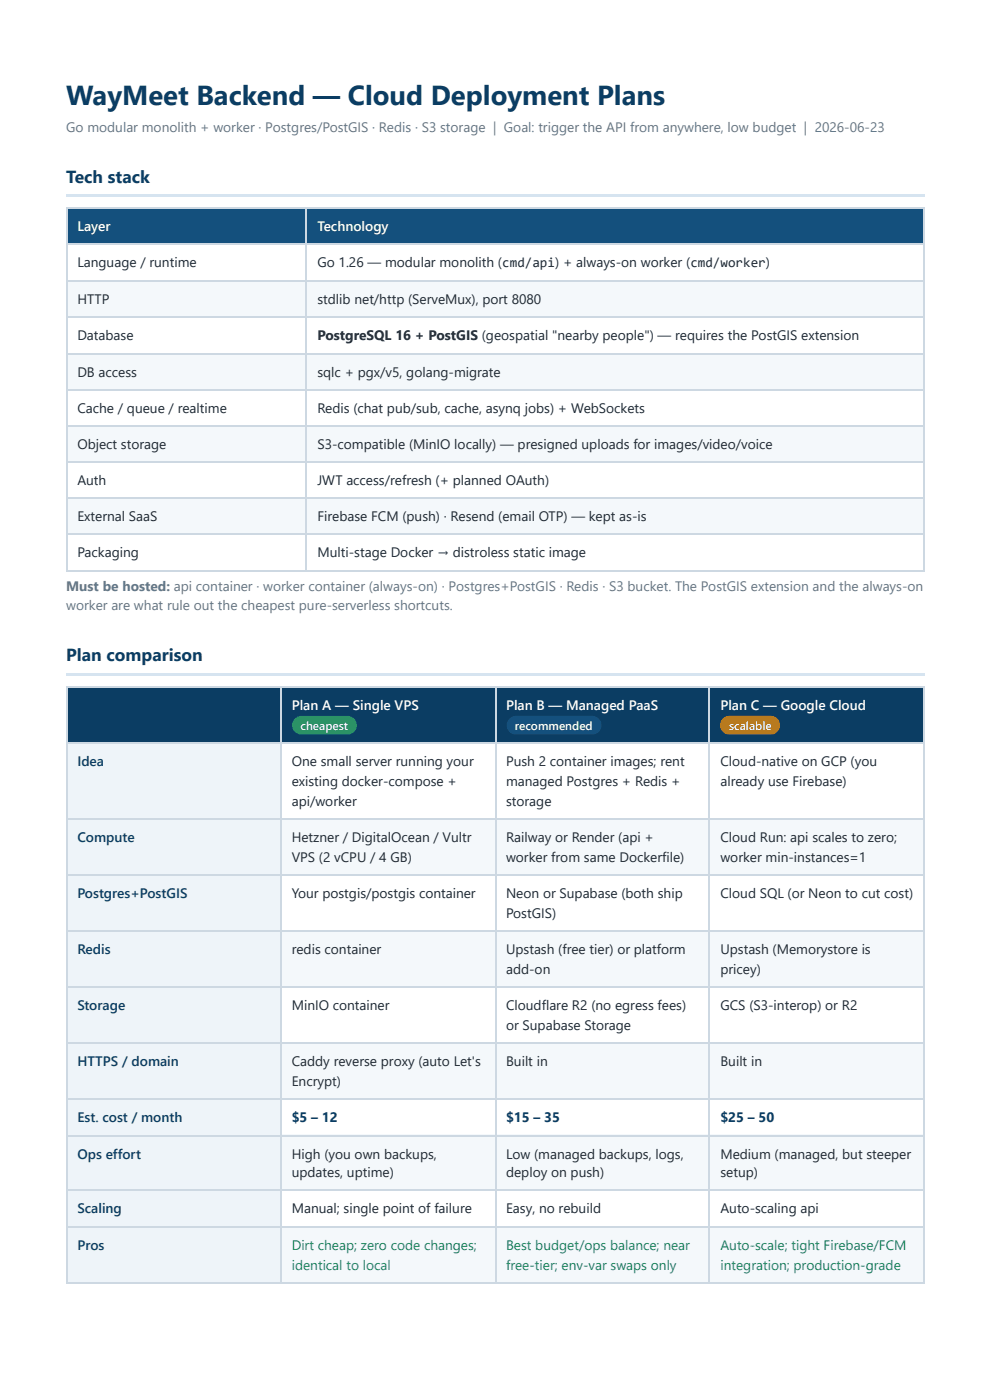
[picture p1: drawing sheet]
<svg xmlns="http://www.w3.org/2000/svg" width="210mm" height="297mm" viewBox="0 0 210 297" stroke-linecap="round" stroke-linejoin="round" font-family="sans-serif">
<defs><g id="words">
<text font-size="5.8" fill="#0b3d63" x="14" y="22.2">WayMeet Backend — Cloud Deployment Plans</text>
<g font-size="3.7" fill="#0b3d63">
<text x="14" y="38.9">Tech stack</text>
<text x="14" y="140.2">Plan comparison</text>
</g>
<g font-size="2.9" fill="#647584">
<text x="14" y="28">Go modular monolith + worker · Postgres/PostGIS · Redis · S3 storage | Goal: trigger the API from anywhere, low budget | 2026-06-23</text>
<text x="14" y="125.4">Must be hosted: api container · worker container (always-on) · Postgres+PostGIS · Redis · S3 bucket. The PostGIS extension and the always-on</text>
<text x="14" y="129.4">worker are what rule out the cheapest pure-serverless shortcuts.</text>
</g>
<g font-size="2.9" fill="#fff">
<text x="16.4" y="48.9">Layer</text>
<text x="67.3" y="48.9">Technology</text>
<text x="61.8" y="150.5">Plan A — Single VPS</text>
<text x="107.3" y="150.5">Plan B — Managed PaaS</text>
<text x="152.7" y="150.5">Plan C — Google Cloud</text>
</g>
<g font-size="2.9" fill="#1f2933">
<text x="16.4" y="56.6">Language / runtime</text>
<text x="67.3" y="56.6">Go 1.26 — modular monolith (cmd/api) + always-on worker (cmd/worker)</text>
<text x="16.4" y="64.6">HTTP</text>
<text x="67.3" y="64.6">stdlib net/http (ServeMux), port 8080</text>
<text x="16.4" y="72.2">Database</text>
<text x="67.3" y="72.2">PostgreSQL 16 + PostGIS (geospatial &quot;nearby people&quot;) — requires the PostGIS extension</text>
<text x="16.4" y="79.9">DB access</text>
<text x="67.3" y="79.9">sqlc + pgx/v5, golang-migrate</text>
<text x="16.4" y="87.6">Cache / queue / realtime</text>
<text x="67.3" y="87.6">Redis (chat pub/sub, cache, asynq jobs) + WebSockets</text>
<text x="16.4" y="95.2">Object storage</text>
<text x="67.3" y="95.2">S3-compatible (MinIO locally) — presigned uploads for images/video/voice</text>
<text x="16.4" y="102.9">Auth</text>
<text x="67.3" y="102.9">JWT access/refresh (+ planned OAuth)</text>
<text x="16.4" y="110.6">External SaaS</text>
<text x="67.3" y="110.6">Firebase FCM (push) · Resend (email OTP) — kept as-is</text>
<text x="16.4" y="118.3">Packaging</text>
<text x="67.3" y="118.3">Multi-stage Docker → distroless static image</text>
<text x="61.8" y="162.5">One small server running your</text>
<text x="61.8" y="166.7">existing docker-compose +</text>
<text x="107.3" y="162.5">Push 2 container images; rent</text>
<text x="107.3" y="166.7">managed Postgres + Redis +</text>
<text x="152.7" y="162.5">Cloud-native on GCP (you</text>
<text x="152.7" y="166.7">already use Firebase)</text>
<text x="61.8" y="170.9">api/worker</text>
<text x="107.3" y="170.9">storage</text>
<text x="61.8" y="178.6">Hetzner / DigitalOcean / Vultr</text>
<text x="107.3" y="178.6">Railway or Render (api +</text>
<text x="152.7" y="178.6">Cloud Run: api scales to zero;</text>
<text x="61.8" y="182.8">VPS (2 vCPU / 4 GB)</text>
<text x="107.3" y="182.8">worker from same Dockerfile)</text>
<text x="152.7" y="182.8">worker min-instances=1</text>
<text x="61.8" y="190.5">Your postgis/postgis container</text>
<text x="107.3" y="190.5">Neon or Supabase (both ship</text>
<text x="152.7" y="190.5">Cloud SQL (or Neon to cut cost)</text>
<text x="107.3" y="194.7">PostGIS)</text>
<text x="61.8" y="202.4">redis container</text>
<text x="107.3" y="202.4">Upstash (free tier) or platform</text>
<text x="152.7" y="202.4">Upstash (Memorystore is</text>
<text x="107.3" y="206.6">add-on</text>
<text x="152.7" y="206.6">pricey)</text>
<text x="61.8" y="214.3">MinIO container</text>
<text x="107.3" y="214.3">Cloudflare R2 (no egress fees)</text>
<text x="152.7" y="214.3">GCS (S3-interop) or R2</text>
<text x="107.3" y="218.5">or Supabase Storage</text>
<text x="61.8" y="226.2">Caddy reverse proxy (auto Let's</text>
<text x="107.3" y="226.2">Built in</text>
<text x="152.7" y="226.2">Built in</text>
<text x="61.8" y="230.5">Encrypt)</text>
<text x="61.8" y="245.8">High (you own backups,</text>
<text x="107.3" y="245.8">Low (managed backups, logs,</text>
<text x="152.7" y="245.8">Medium (managed, but steeper</text>
<text x="61.8" y="249.8">updates, uptime)</text>
<text x="107.3" y="249.8">deploy on push)</text>
<text x="152.7" y="249.8">setup)</text>
<text x="61.8" y="257.4">Manual; single point of failure</text>
<text x="107.3" y="257.4">Easy, no rebuild</text>
<text x="152.7" y="257.4">Auto-scaling api</text>
</g>
<g font-size="2.9" fill="#0b3d63">
<text x="16.4" y="162.5">Idea</text>
<text x="16.4" y="178.6">Compute</text>
<text x="16.4" y="190.5">Postgres+PostGIS</text>
<text x="16.4" y="202.4">Redis</text>
<text x="16.4" y="214.3">Storage</text>
<text x="16.4" y="226.2">HTTPS / domain</text>
<text x="16.4" y="238.1">Est. cost / month</text>
<text x="61.8" y="238.1">$5 – 12</text>
<text x="107.3" y="238.1">$15 – 35</text>
<text x="152.7" y="238.1">$25 – 50</text>
<text x="16.4" y="245.8">Ops effort</text>
<text x="16.4" y="257.4">Scaling</text>
<text x="16.4" y="265.1">Pros</text>
</g>
<g font-size="2.9" fill="#1b8a5a">
<text x="61.8" y="265.1">Dirt cheap; zero code changes;</text>
<text x="61.8" y="269.3">identical to local</text>
<text x="107.3" y="265.1">Best budget/ops balance; near</text>
<text x="107.3" y="269.3">free-tier; env-var swaps only</text>
<text x="152.7" y="265.1">Auto-scale; tight Firebase/FCM</text>
<text x="152.7" y="269.3">integration; production-grade</text>
</g>
<g font-size="2.5" fill="#fff">
<text x="63.7" y="154.8">cheapest</text>
<text x="109.1" y="154.8">recommended</text>
<text x="154.6" y="154.8">scalable</text>
</g>
</g></defs>
<path d="M14 41.3h182.1v.5h-182.1z" fill="#d6e4f0"/>
<g fill="#14507d">
<path d="M14.3 44.2h50.8v7.7h-50.8z"/>
<path d="M65.1 44.2h131v7.7h-131z"/>
</g>
<g fill="#f4f8fb">
<path d="M14.3 59.8h50.8v7.4h-50.8z"/>
<path d="M65.1 59.8h131v7.4h-131z"/>
<path d="M14.3 74.9h50.8v7.6h-50.8z"/>
<path d="M65.1 74.9h131v7.6h-131z"/>
<path d="M14.3 90.2h50.8v7.7h-50.8z"/>
<path d="M65.1 90.2h131v7.7h-131z"/>
<path d="M14.3 105.6h50.8v7.6h-50.8z"/>
<path d="M65.1 105.6h131v7.6h-131z"/>
</g>
<g fill="none" stroke="#cdd8e2" stroke-width=".26">
<path d="M14 44.1h182.1M14 51.7h182.1M14 59.7h182.1M14.2 43.9v77.3M65 43.9v77.3M195.9 43.9v77.3M14 67.3h182.1M14 75h182.1M14 82.7h182.1M14 90.4h182.1M14 98h182.1M14 105.7h182.1"/>
<path d="M14 113.4h182.1M14 121h182.1"/>
</g>
<path d="M14 142.9h182.1v.5h-182.1z" fill="#d6e4f0"/>
<g fill="#0b3d63">
<path d="M14.3 145.5h45.2v12.2h-45.2z"/>
<path d="M59.5 145.5h45.5v12.2h-45.5z"/>
<path d="M105 145.5h45.5v12.2h-45.5z"/>
<path d="M150.5 145.5h45.6v12.2h-45.6z"/>
</g>
<path d="M14.3 157.7h45.2v16.1h-45.2z" fill="#eef4f9"/>
<g fill="#f4f8fb">
<path d="M14.3 173.8h45.2v11.9h-45.2z"/>
<path d="M59.5 173.8h45.5v11.9h-45.5z"/>
<path d="M105 173.8h45.5v11.9h-45.5z"/>
<path d="M150.5 173.8h45.6v11.9h-45.6z"/>
</g>
<g fill="#eef4f9">
<path d="M14.3 173.8h45.2v11.9h-45.2z"/>
<path d="M14.3 185.7h45.2v11.7h-45.2z"/>
</g>
<g fill="#f4f8fb">
<path d="M14.3 197.4h45.2v11.9h-45.2z"/>
<path d="M59.5 197.4h45.5v11.9h-45.5z"/>
<path d="M105 197.4h45.5v11.9h-45.5z"/>
<path d="M150.5 197.4h45.6v11.9h-45.6z"/>
</g>
<g fill="#eef4f9">
<path d="M14.3 197.4h45.2v11.9h-45.2z"/>
<path d="M14.3 209.3h45.2v11.9h-45.2z"/>
</g>
<g fill="#f4f8fb">
<path d="M14.3 221.2h45.2v11.9h-45.2z"/>
<path d="M59.5 221.2h45.5v11.9h-45.5z"/>
<path d="M105 221.2h45.5v11.9h-45.5z"/>
<path d="M150.5 221.2h45.6v11.9h-45.6z"/>
</g>
<g fill="#eef4f9">
<path d="M14.3 221.2h45.2v11.9h-45.2z"/>
<path d="M14.3 233.1h45.2v7.7h-45.2z"/>
</g>
<g fill="#f4f8fb">
<path d="M14.3 240.8h45.2v11.9h-45.2z"/>
<path d="M59.5 240.8h45.5v11.9h-45.5z"/>
<path d="M105 240.8h45.5v11.9h-45.5z"/>
<path d="M150.5 240.8h45.6v11.9h-45.6z"/>
</g>
<g fill="#eef4f9">
<path d="M14.3 240.8h45.2v11.9h-45.2z"/>
<path d="M14.3 252.7h45.2v7.6h-45.2z"/>
</g>
<g fill="#f4f8fb">
<path d="M14.3 260.3h45.2v12h-45.2z"/>
<path d="M59.5 260.3h45.5v12h-45.5z"/>
<path d="M105 260.3h45.5v12h-45.5z"/>
<path d="M150.5 260.3h45.6v12h-45.6z"/>
</g>
<path d="M14.3 260.3h45.2v12h-45.2z" fill="#eef4f9"/>
<g fill="none" stroke="#cdd8e2" stroke-width=".26">
<path d="M14 145.7h182.1M14 157.6h182.1M14.2 145.5v126.8M59.7 145.5v126.8M105.2 145.5v126.8M150.4 145.5v126.8M195.9 145.5v126.8M14 173.7h182.1M14 185.6h182.1M14 197.5h182.1M14 209.4h182.1M14 221.3h182.1"/>
<path d="M14 233.2h182.1M14 240.9h182.1M14 252.5h182.1M14 260.2h182.1M14 272.1h182.1"/>
</g>
<path d="M62.5 152.5l.5-.4 .7-.2h10a1.98 1.98 0 0 1 2 2 1.98 1.98 0 0 1-2 1.9h-9.8a1.98 1.98 0 0 1-1.8-1.2 1.98 1.98 0 0 1 .4-2.1z" fill="#1b8a5a"/>
<path d="M108 152.5l.6-.5 .8-.1h16.1a1.98 1.98 0 0 1 2 2 1.98 1.98 0 0 1-2 1.9h-16.1a1.98 1.98 0 0 1-1.8-1.2 1.98 1.98 0 0 1 .4-2.1z" fill="#14507d"/>
<path d="M153.2 152.5l.5-.4 .8-.2h8.9a1.98 1.98 0 0 1 2 2 1.98 1.98 0 0 1-2 1.9h-8.8a1.98 1.98 0 0 1-1.8-1.2 1.98 1.98 0 0 1 .4-2.1z" fill="#c77700"/>
<use href="#words"/>
</svg>
